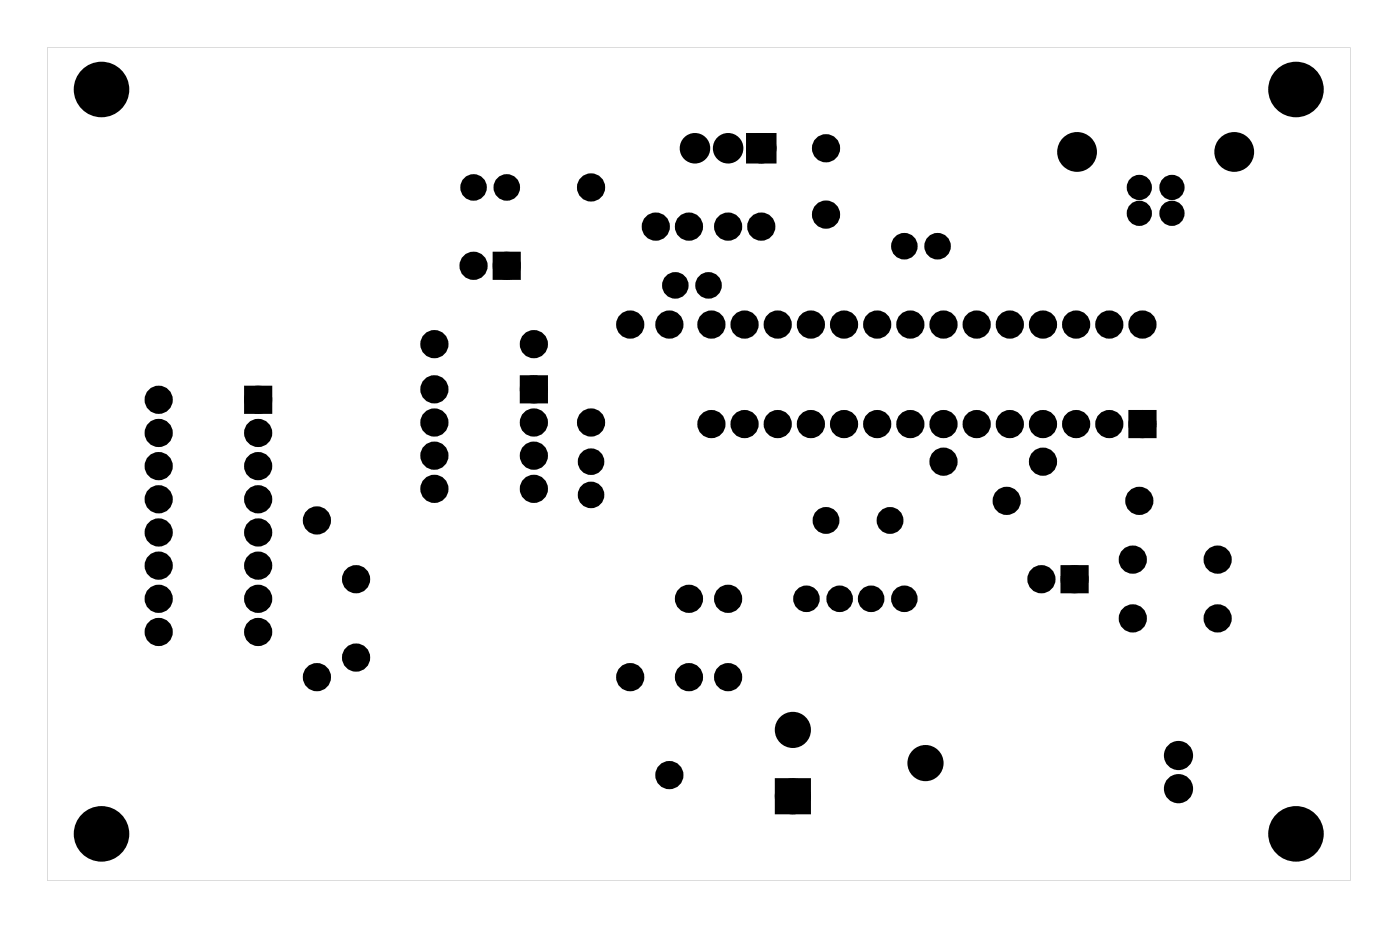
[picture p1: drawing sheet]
<svg xmlns="http://www.w3.org/2000/svg" width="107mm" height="71mm" viewBox="0 0 107 71" stroke-linecap="round" stroke-linejoin="round" font-family="sans-serif">
<g fill="#000">
<path d="M38.1 19.7h1.4v1.4h-1.4zM57.5 10.6h1.6v1.5h-1.6zM19.1 29.9h1.4v1.4h-1.4zM40.2 29.1h1.4v1.4h-1.4zM86.8 31.8h1.4v1.4h-1.4zM81.6 43.7h1.4v1.4h-1.4zM59.8 60.1h1.8v1.8h-1.8z"/>
<path d="M3.6 3.6v63.8h99.8v-63.8zM3.6 3.6h99.8v63.8h-99.8z"/>
</g>
<g fill="#000">
<circle cx="7.8" cy="6.9" r="2"/>
<circle cx="36.3" cy="14.4" r=".64"/>
<circle cx="38.8" cy="14.4" r=".64"/>
<circle cx="45.3" cy="14.4" r=".7"/>
<circle cx="50.2" cy="17.4" r=".7"/>
<circle cx="52.8" cy="17.4" r=".7"/>
<circle cx="53.2" cy="11.4" r=".79"/>
<circle cx="55.8" cy="17.4" r=".7"/>
<circle cx="55.8" cy="11.4" r=".79"/>
<circle cx="58.3" cy="17.4" r=".7"/>
<circle cx="58.3" cy="11.4" r=".79"/>
<circle cx="63.3" cy="11.4" r=".7"/>
<circle cx="63.3" cy="16.4" r=".7"/>
<circle cx="69.3" cy="18.9" r=".64"/>
<circle cx="71.8" cy="18.9" r=".64"/>
<circle cx="82.5" cy="11.6" r="1.27"/>
<circle cx="87.3" cy="16.3" r=".65"/>
<circle cx="87.3" cy="14.4" r=".65"/>
<circle cx="89.8" cy="16.3" r=".65"/>
<circle cx="89.8" cy="14.4" r=".65"/>
<circle cx="94.5" cy="11.6" r="1.27"/>
<circle cx="99.3" cy="6.9" r="2"/>
<circle cx="12.2" cy="33.2" r=".7"/>
<circle cx="12.2" cy="35.7" r=".7"/>
<circle cx="12.2" cy="38.2" r=".7"/>
<circle cx="12.2" cy="30.6" r=".7"/>
<circle cx="19.8" cy="33.2" r=".7"/>
<circle cx="19.8" cy="35.7" r=".7"/>
<circle cx="19.8" cy="30.6" r=".7"/>
<circle cx="19.8" cy="38.2" r=".7"/>
<circle cx="24.3" cy="39.9" r=".7"/>
<circle cx="33.3" cy="34.9" r=".7"/>
<circle cx="33.3" cy="26.4" r=".7"/>
<circle cx="33.3" cy="37.4" r=".7"/>
<circle cx="33.3" cy="29.8" r=".7"/>
<circle cx="33.3" cy="32.4" r=".7"/>
<circle cx="36.3" cy="20.4" r=".7"/>
<circle cx="38.8" cy="20.4" r=".7"/>
<circle cx="40.9" cy="34.9" r=".7"/>
<circle cx="40.9" cy="26.4" r=".7"/>
<circle cx="40.9" cy="37.4" r=".7"/>
<circle cx="40.9" cy="29.8" r=".7"/>
<circle cx="40.9" cy="32.4" r=".7"/>
<circle cx="45.3" cy="35.4" r=".64"/>
<circle cx="45.3" cy="37.9" r=".64"/>
<circle cx="45.3" cy="32.4" r=".7"/>
<circle cx="48.3" cy="24.9" r=".7"/>
<circle cx="51.3" cy="24.9" r=".7"/>
<circle cx="51.7" cy="21.9" r=".64"/>
<circle cx="54.3" cy="21.9" r=".64"/>
<circle cx="54.5" cy="32.5" r=".7"/>
<circle cx="54.5" cy="24.9" r=".7"/>
<circle cx="57" cy="32.5" r=".7"/>
<circle cx="57" cy="24.9" r=".7"/>
<circle cx="59.6" cy="32.5" r=".7"/>
<circle cx="59.6" cy="24.9" r=".7"/>
<circle cx="62.1" cy="32.5" r=".7"/>
<circle cx="62.1" cy="24.9" r=".7"/>
<circle cx="63.3" cy="39.9" r=".65"/>
<circle cx="64.7" cy="32.5" r=".7"/>
<circle cx="64.7" cy="24.9" r=".7"/>
<circle cx="67.2" cy="32.5" r=".7"/>
<circle cx="67.2" cy="24.9" r=".7"/>
<circle cx="68.2" cy="39.9" r=".65"/>
<circle cx="69.7" cy="32.5" r=".7"/>
<circle cx="69.7" cy="24.9" r=".7"/>
<circle cx="72.3" cy="24.9" r=".7"/>
<circle cx="72.3" cy="32.5" r=".7"/>
<circle cx="72.3" cy="35.4" r=".7"/>
<circle cx="74.8" cy="32.5" r=".7"/>
<circle cx="74.8" cy="24.9" r=".7"/>
<circle cx="77.1" cy="38.4" r=".7"/>
<circle cx="77.4" cy="32.5" r=".7"/>
<circle cx="77.4" cy="24.9" r=".7"/>
<circle cx="79.9" cy="32.5" r=".7"/>
<circle cx="79.9" cy="24.9" r=".7"/>
<circle cx="79.9" cy="35.4" r=".7"/>
<circle cx="82.4" cy="32.5" r=".7"/>
<circle cx="82.4" cy="24.9" r=".7"/>
<circle cx="85" cy="32.5" r=".7"/>
<circle cx="85" cy="24.9" r=".7"/>
<circle cx="87.3" cy="38.4" r=".7"/>
<circle cx="87.5" cy="24.9" r=".7"/>
<circle cx="87.5" cy="32.5" r=".7"/>
<circle cx="12.2" cy="40.8" r=".7"/>
<circle cx="12.2" cy="43.3" r=".7"/>
<circle cx="12.2" cy="48.4" r=".7"/>
<circle cx="12.2" cy="45.9" r=".7"/>
<circle cx="19.8" cy="40.8" r=".7"/>
<circle cx="19.8" cy="43.3" r=".7"/>
<circle cx="19.8" cy="48.4" r=".7"/>
<circle cx="19.8" cy="45.9" r=".7"/>
<circle cx="24.3" cy="51.9" r=".7"/>
<circle cx="27.3" cy="50.4" r=".7"/>
<circle cx="27.3" cy="44.4" r=".7"/>
<circle cx="48.3" cy="51.9" r=".7"/>
<circle cx="51.3" cy="59.4" r=".7"/>
<circle cx="52.8" cy="51.9" r=".7"/>
<circle cx="52.8" cy="45.9" r=".7"/>
<circle cx="55.8" cy="51.9" r=".7"/>
<circle cx="55.8" cy="45.9" r=".7"/>
<circle cx="60.7" cy="55.9" r=".89"/>
<circle cx="61.8" cy="45.9" r=".64"/>
<circle cx="64.3" cy="45.9" r=".64"/>
<circle cx="66.7" cy="45.9" r=".64"/>
<circle cx="69.3" cy="45.9" r=".64"/>
<circle cx="70.9" cy="58.4" r=".89"/>
<circle cx="79.8" cy="44.4" r=".7"/>
<circle cx="82.3" cy="44.4" r=".7"/>
<circle cx="86.8" cy="47.4" r=".7"/>
<circle cx="86.8" cy="42.9" r=".7"/>
<circle cx="90.3" cy="57.9" r=".74"/>
<circle cx="93.3" cy="47.4" r=".7"/>
<circle cx="93.3" cy="42.9" r=".7"/>
<circle cx="7.8" cy="63.9" r="2"/>
<circle cx="60.7" cy="61" r=".89"/>
<circle cx="90.3" cy="60.4" r=".74"/>
<circle cx="99.3" cy="63.9" r="2"/>
</g>
<g fill="none" stroke="#000" stroke-width=".64" stroke-linecap="butt">
<circle cx="87.3" cy="16.3" r=".65"/>
<circle cx="87.3" cy="14.4" r=".65"/>
<circle cx="89.8" cy="16.3" r=".65"/>
<circle cx="89.8" cy="14.4" r=".65"/>
</g>
<g fill="none" stroke="#000" stroke-width=".51">
<circle cx="82.5" cy="11.6" r="1.27"/>
<circle cx="94.5" cy="11.6" r="1.27"/>
</g>
<g fill="none" stroke="#000" stroke-width=".76" stroke-linecap="butt">
<path d="M38.1 19.7h1.4v1.4h-1.4zM57.5 10.6h1.6v1.5h-1.6zM19.1 29.9h1.4v1.4h-1.4zM40.2 29.1h1.4v1.4h-1.4zM86.8 31.8h1.4v1.4h-1.4zM81.6 43.7h1.4v1.4h-1.4z"/>
<circle cx="36.3" cy="14.4" r=".64"/>
<circle cx="38.8" cy="14.4" r=".64"/>
<circle cx="45.3" cy="14.4" r=".7"/>
<circle cx="50.2" cy="17.4" r=".7"/>
<circle cx="52.8" cy="17.4" r=".7"/>
<circle cx="53.2" cy="11.4" r=".79"/>
<circle cx="55.8" cy="17.4" r=".7"/>
<circle cx="55.8" cy="11.4" r=".79"/>
<circle cx="58.3" cy="17.4" r=".7"/>
<circle cx="58.3" cy="11.4" r=".79"/>
<circle cx="63.3" cy="16.4" r=".7"/>
<circle cx="63.3" cy="11.4" r=".7"/>
<circle cx="69.3" cy="18.9" r=".64"/>
<circle cx="71.8" cy="18.9" r=".64"/>
<circle cx="12.2" cy="30.6" r=".7"/>
<circle cx="12.2" cy="38.2" r=".7"/>
<circle cx="12.2" cy="33.2" r=".7"/>
<circle cx="12.2" cy="35.7" r=".7"/>
<circle cx="19.8" cy="30.6" r=".7"/>
<circle cx="19.8" cy="38.2" r=".7"/>
<circle cx="19.8" cy="33.2" r=".7"/>
<circle cx="19.8" cy="35.7" r=".7"/>
<circle cx="24.3" cy="39.9" r=".7"/>
<circle cx="33.3" cy="29.8" r=".7"/>
<circle cx="33.3" cy="37.4" r=".7"/>
<circle cx="33.3" cy="32.4" r=".7"/>
<circle cx="33.3" cy="34.9" r=".7"/>
<circle cx="33.3" cy="26.4" r=".7"/>
<circle cx="36.3" cy="20.4" r=".7"/>
<circle cx="38.8" cy="20.4" r=".7"/>
<circle cx="40.9" cy="29.8" r=".7"/>
<circle cx="40.9" cy="32.4" r=".7"/>
<circle cx="40.9" cy="37.4" r=".7"/>
<circle cx="40.9" cy="34.9" r=".7"/>
<circle cx="40.9" cy="26.4" r=".7"/>
<circle cx="45.3" cy="37.9" r=".64"/>
<circle cx="45.3" cy="35.4" r=".64"/>
<circle cx="45.3" cy="32.4" r=".7"/>
<circle cx="48.3" cy="24.9" r=".7"/>
<circle cx="51.3" cy="24.9" r=".7"/>
<circle cx="51.7" cy="21.9" r=".64"/>
<circle cx="54.3" cy="21.9" r=".64"/>
<circle cx="54.5" cy="32.5" r=".7"/>
<circle cx="54.5" cy="24.9" r=".7"/>
<circle cx="57" cy="32.5" r=".7"/>
<circle cx="57" cy="24.9" r=".7"/>
<circle cx="59.6" cy="32.5" r=".7"/>
<circle cx="59.6" cy="24.9" r=".7"/>
<circle cx="62.1" cy="32.5" r=".7"/>
<circle cx="62.1" cy="24.9" r=".7"/>
<circle cx="64.7" cy="32.5" r=".7"/>
<circle cx="64.7" cy="24.9" r=".7"/>
<circle cx="67.2" cy="32.5" r=".7"/>
<circle cx="67.2" cy="24.9" r=".7"/>
<circle cx="69.7" cy="32.5" r=".7"/>
<circle cx="69.7" cy="24.9" r=".7"/>
<circle cx="72.3" cy="32.5" r=".7"/>
<circle cx="72.3" cy="24.9" r=".7"/>
<circle cx="72.3" cy="35.4" r=".7"/>
<circle cx="74.8" cy="32.5" r=".7"/>
<circle cx="74.8" cy="24.9" r=".7"/>
<circle cx="77.1" cy="38.4" r=".7"/>
<circle cx="77.4" cy="32.5" r=".7"/>
<circle cx="77.4" cy="24.9" r=".7"/>
<circle cx="79.9" cy="32.5" r=".7"/>
<circle cx="79.9" cy="24.9" r=".7"/>
<circle cx="79.9" cy="35.4" r=".7"/>
<circle cx="82.4" cy="32.5" r=".7"/>
<circle cx="82.4" cy="24.9" r=".7"/>
<circle cx="85" cy="32.5" r=".7"/>
<circle cx="85" cy="24.9" r=".7"/>
<circle cx="87.3" cy="38.4" r=".7"/>
<circle cx="87.5" cy="32.5" r=".7"/>
<circle cx="87.5" cy="24.9" r=".7"/>
<circle cx="12.2" cy="40.8" r=".7"/>
<circle cx="12.2" cy="43.3" r=".7"/>
<circle cx="12.2" cy="45.9" r=".7"/>
<circle cx="12.2" cy="48.4" r=".7"/>
<circle cx="19.8" cy="45.9" r=".7"/>
<circle cx="19.8" cy="40.8" r=".7"/>
<circle cx="19.8" cy="48.4" r=".7"/>
<circle cx="19.8" cy="43.3" r=".7"/>
<circle cx="24.3" cy="51.9" r=".7"/>
<circle cx="27.3" cy="44.4" r=".7"/>
<circle cx="27.3" cy="50.4" r=".7"/>
<circle cx="48.3" cy="51.9" r=".7"/>
<circle cx="51.3" cy="59.4" r=".7"/>
<circle cx="52.8" cy="45.9" r=".7"/>
<circle cx="52.8" cy="51.9" r=".7"/>
<circle cx="55.8" cy="45.9" r=".7"/>
<circle cx="55.8" cy="51.9" r=".7"/>
<circle cx="61.8" cy="45.9" r=".64"/>
<circle cx="64.3" cy="45.9" r=".64"/>
<circle cx="66.7" cy="45.9" r=".64"/>
<circle cx="69.3" cy="45.9" r=".64"/>
<circle cx="79.8" cy="44.4" r=".7"/>
<circle cx="82.3" cy="44.4" r=".7"/>
<circle cx="86.8" cy="42.9" r=".7"/>
<circle cx="86.8" cy="47.4" r=".7"/>
<circle cx="90.3" cy="57.9" r=".74"/>
<circle cx="93.3" cy="42.9" r=".7"/>
<circle cx="93.3" cy="47.4" r=".7"/>
<circle cx="90.3" cy="60.4" r=".74"/>
</g>
<g fill="none" stroke="#000" stroke-width=".25">
<circle cx="7.8" cy="6.9" r="2"/>
<circle cx="99.3" cy="6.9" r="2"/>
<circle cx="7.8" cy="63.9" r="2"/>
<circle cx="99.3" cy="63.9" r="2"/>
</g>
<g fill="none" stroke="#000" stroke-width=".75" stroke-linecap="butt">
<circle cx="63.3" cy="39.9" r=".65"/>
<circle cx="68.2" cy="39.9" r=".65"/>
</g>
<g fill="none" stroke="#000" stroke-width=".99" stroke-linecap="butt">
<path d="M59.8 60.1h1.8v1.8h-1.8z"/>
<circle cx="60.7" cy="55.9" r=".89"/>
<circle cx="70.9" cy="58.4" r=".89"/>
<circle cx="60.7" cy="61" r=".89"/>
</g>
</svg>
